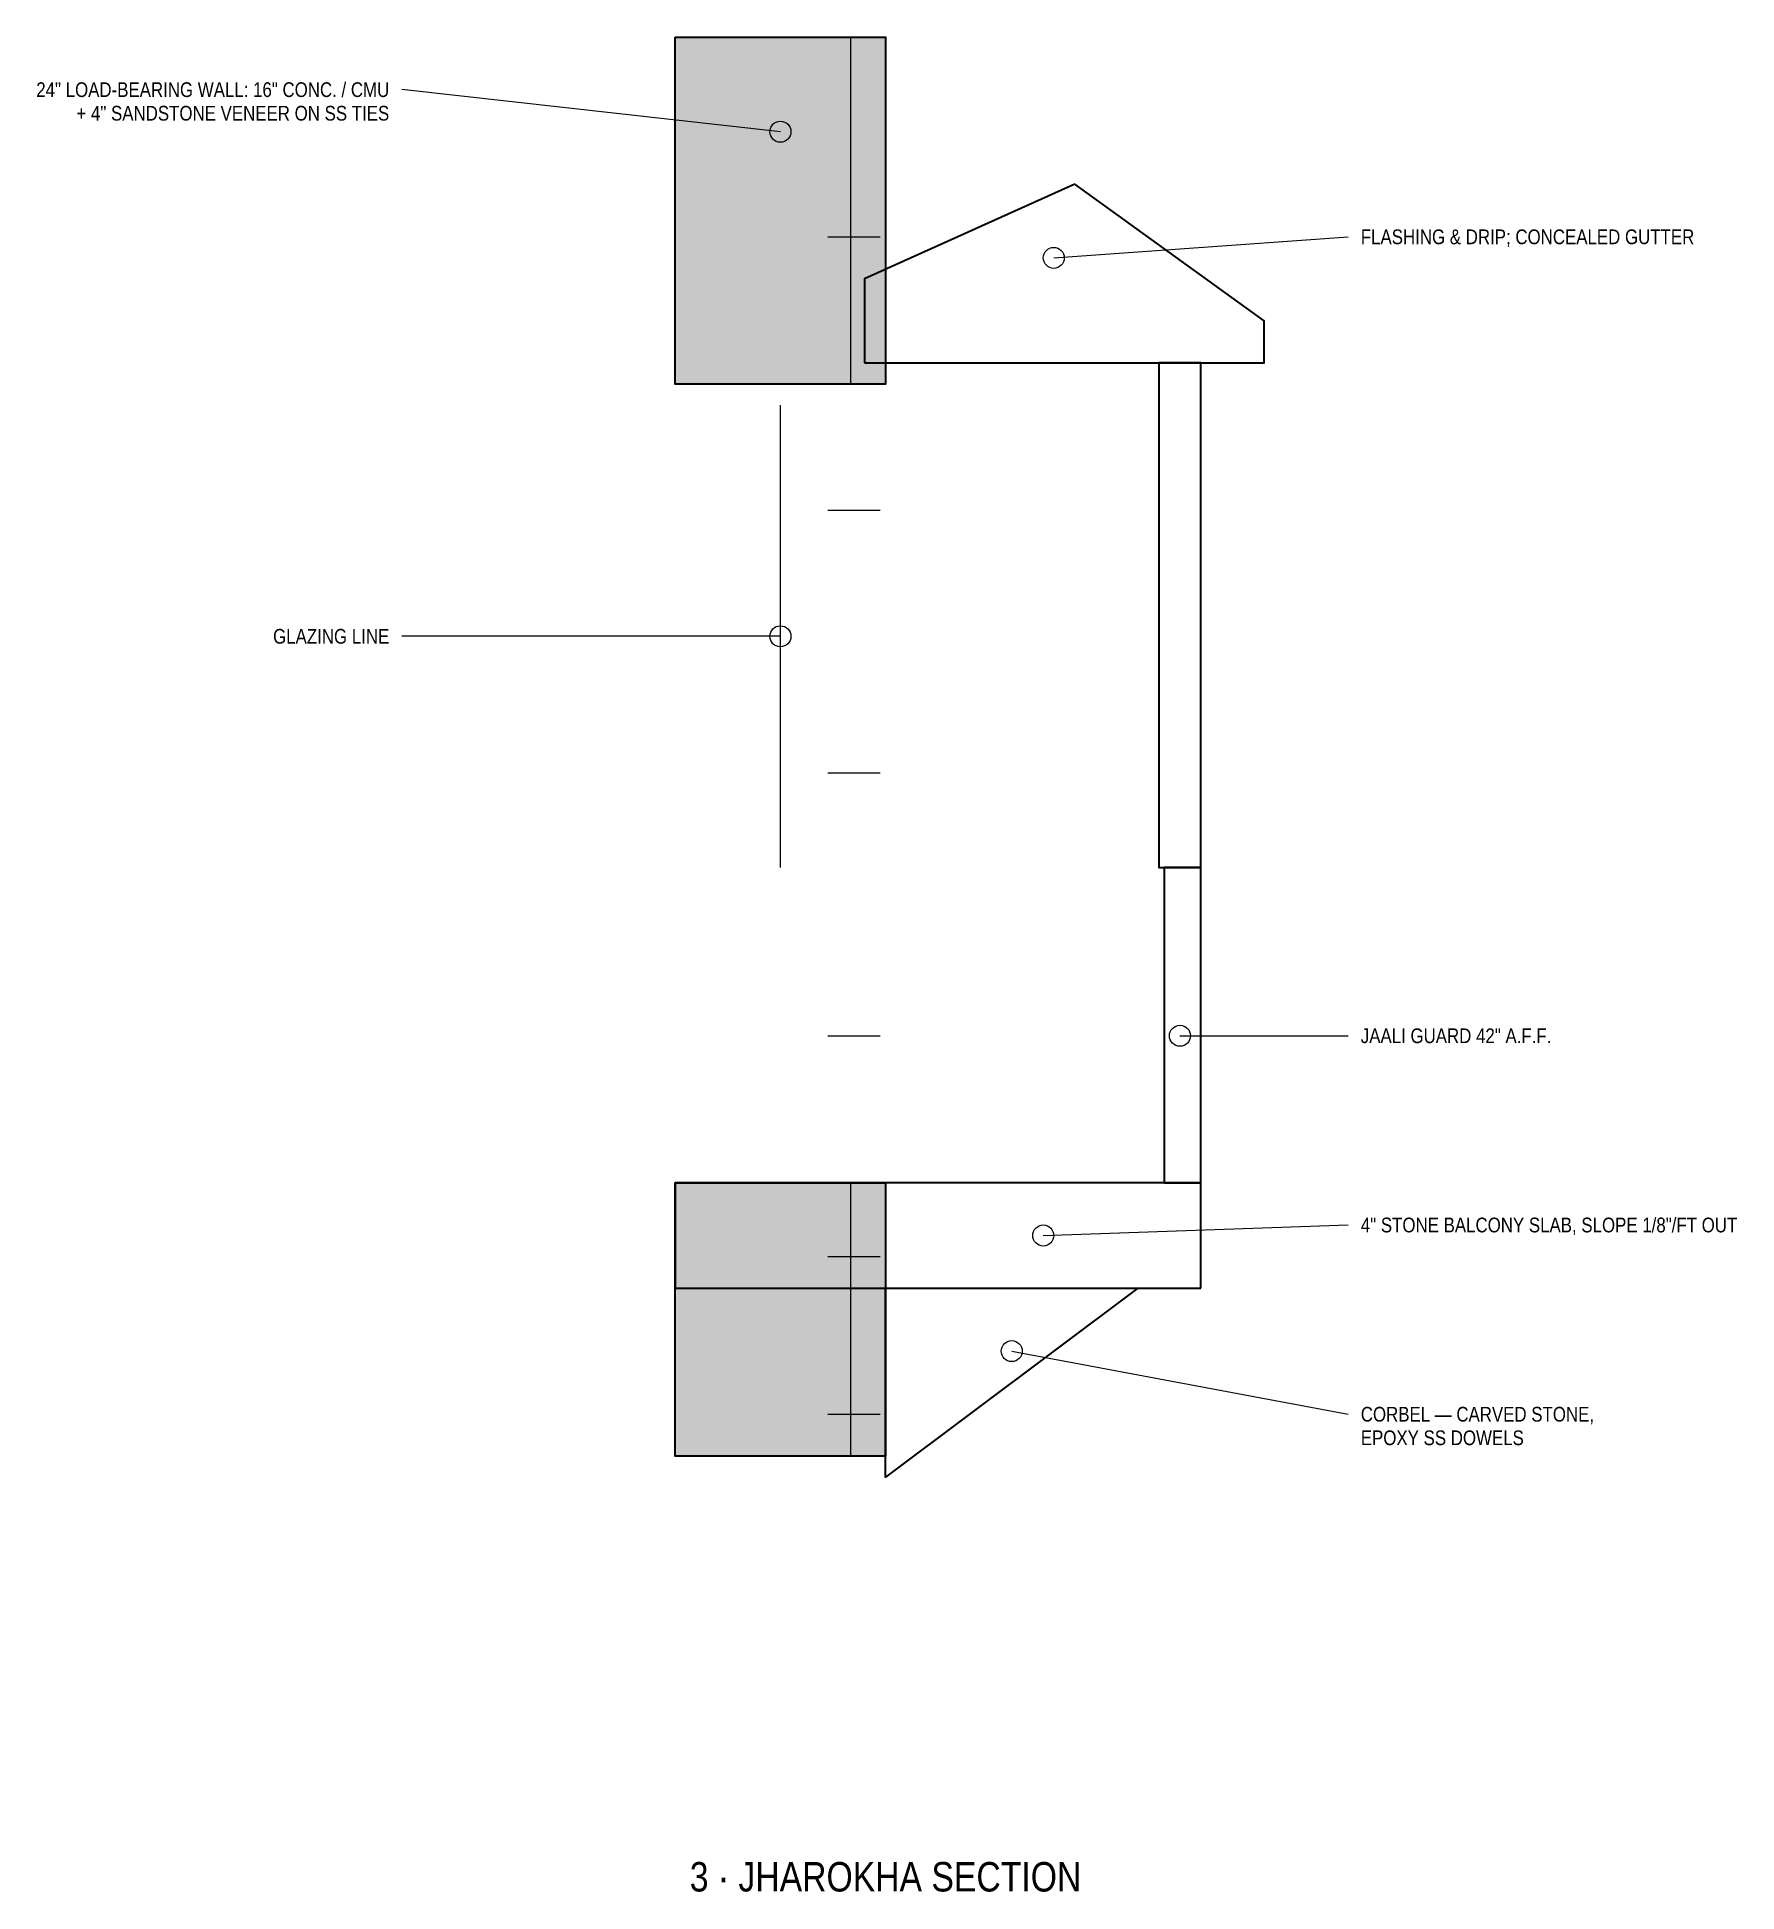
# Model space of a CAD drawing. Header units: inches. Extents: x -132 to 2536, y -62 to 330.
# Drawn here: x 863.2 to 1057.2, y -61.7 to 150 of the extents above; entities that cross this region are included whole.
import ezdxf
from ezdxf.enums import TextEntityAlignment as Align

# ---------------------------------------------------------------- set-up
doc = ezdxf.new("R2010")
doc.units = ezdxf.units.IN
doc.header["$LTSCALE"] = 48
doc.header["$MEASUREMENT"] = 0
for name, color, linetype, lineweight in [('A-ANNO-SYMB', 7, 'CONTINUOUS', 25), ('A-ANNO-TEXT', 7, 'CONTINUOUS', 25), ('A-DETL', 7, 'CONTINUOUS', 35), ('A-DETL-FINE', 8, 'CONTINUOUS', 13), ('A-GLAZ', 4, 'CONTINUOUS', 18)]:
    doc.layers.add(name, color=color, linetype=linetype, lineweight=lineweight)
doc.styles.add('JM', font='IBMPlexSansCondensed-Regular.ttf')

msp = doc.modelspace()

# ---------------------------------------------------------------- hatches: boundary and pattern name
at = {"layer": 'A-DETL'}
h = msp.add_hatch(color=7, dxfattribs=at)
h.dxf.hatch_style = 1
h.paths.add_polyline_path([(936, 150), (960, 150), (960, 110.4), (936, 110.4)])
h = msp.add_hatch(color=7, dxfattribs=at)
h.dxf.hatch_style = 1
h.paths.add_polyline_path([(956.04, 150), (960, 150), (960, 110.4), (956.04, 110.4)])
h = msp.add_hatch(color=7, dxfattribs=at)
h.dxf.hatch_style = 1
h.paths.add_polyline_path([(960, -12), (936, -12), (936, 19.2), (960, 19.2)])
h = msp.add_hatch(color=7, dxfattribs=at)
h.dxf.hatch_style = 1
h.paths.add_polyline_path([(960, -12), (956.04, -12), (956.04, 19.2), (960, 19.2)])

# ---------------------------------------------------------------- linework, layer by layer
at = {"layer": 'A-ANNO-SYMB'}
for p, q in [((948, 139.2), (904.8, 144)), ((979.2, 124.8), (1012.8, 127.2)), ((948, 81.6), (904.8, 81.6)), ((993.6, 36), (1012.8, 36)), ((978, 13.2), (1012.8, 14.4)), ((974.4, 0), (1012.8, -7.2))]:
    msp.add_line(p, q, dxfattribs=at)
for centre in [(948, 139.2), (979.2, 124.8), (948, 81.6), (993.6, 36), (978, 13.2), (974.4, 0)]:
    msp.add_circle(centre, 1.2, dxfattribs=at)
at = {"layer": 'A-DETL'}
msp.add_line((945.6, 19.2), (960, 19.2), dxfattribs=at)
for points in [[(936, 150), (960, 150), (960, 110.4), (936, 110.4)], [(957.6, 112.8), (1003.2, 112.8), (1003.2, 117.6), (981.6, 133.2), (957.6, 122.4)], [(996, 55.2), (996, 112.8), (991.2, 112.8), (991.2, 55.2)], [(996, 19.2), (996, 55.2), (991.8, 55.2), (991.8, 19.2)], [(960, -12), (936, -12), (936, 19.2), (960, 19.2)], [(996, 7.2), (996, 19.2), (936, 19.2), (936, 7.2)], [(960, 7.2), (988.8, 7.2), (960, -14.4)]]:
    msp.add_lwpolyline(points, close=True, dxfattribs=at)
at = {"layer": 'A-DETL-FINE'}
for p, q in [((953.4, 127.2), (959.4, 127.2)), ((953.4, 96), (959.4, 96)), ((953.4, 66), (959.4, 66)), ((953.4, 36), (959.4, 36)), ((953.4, 10.8), (959.4, 10.8)), ((953.4, -7.2), (959.4, -7.2))]:
    msp.add_line(p, q, dxfattribs=at)
for points in [[(956.04, 150), (960, 150), (960, 110.4), (956.04, 110.4)], [(960, -12), (956.04, -12), (956.04, 19.2), (960, 19.2)]]:
    msp.add_lwpolyline(points, close=True, dxfattribs=at)
at = {"layer": 'A-GLAZ'}
msp.add_line((948, 55.2), (948, 108), dxfattribs=at)

# ---------------------------------------------------------------- texts
at = {"layer": 'A-ANNO-TEXT', "style": 'JM'}
for s, p in [('24" LOAD-BEARING WALL: 16" CONC. / CMU', (903.36, 144)), ('+ 4" SANDSTONE VENEER ON SS TIES', (903.36, 141.31)), ('GLAZING LINE', (903.36, 81.6))]:
    msp.add_text(s, height=1.68, dxfattribs=at).set_placement(p, align=Align.MIDDLE_RIGHT)
for s, p in [('FLASHING & DRIP; CONCEALED GUTTER', (1014.24, 127.2)), ('JAALI GUARD 42" A.F.F.', (1014.24, 36)), ('4" STONE BALCONY SLAB, SLOPE 1/8"/FT OUT', (1014.24, 14.4)), ('CORBEL — CARVED STONE,', (1014.24, -7.2)), ('EPOXY SS DOWELS', (1014.24, -9.89))]:
    msp.add_text(s, height=1.68, dxfattribs=at).set_placement(p, align=Align.MIDDLE_LEFT)
msp.add_text('3 · JHAROKHA SECTION', height=3.36, dxfattribs=at).set_placement((960, -60), align=Align.MIDDLE_CENTER)

doc.saveas('drawing.dxf')
